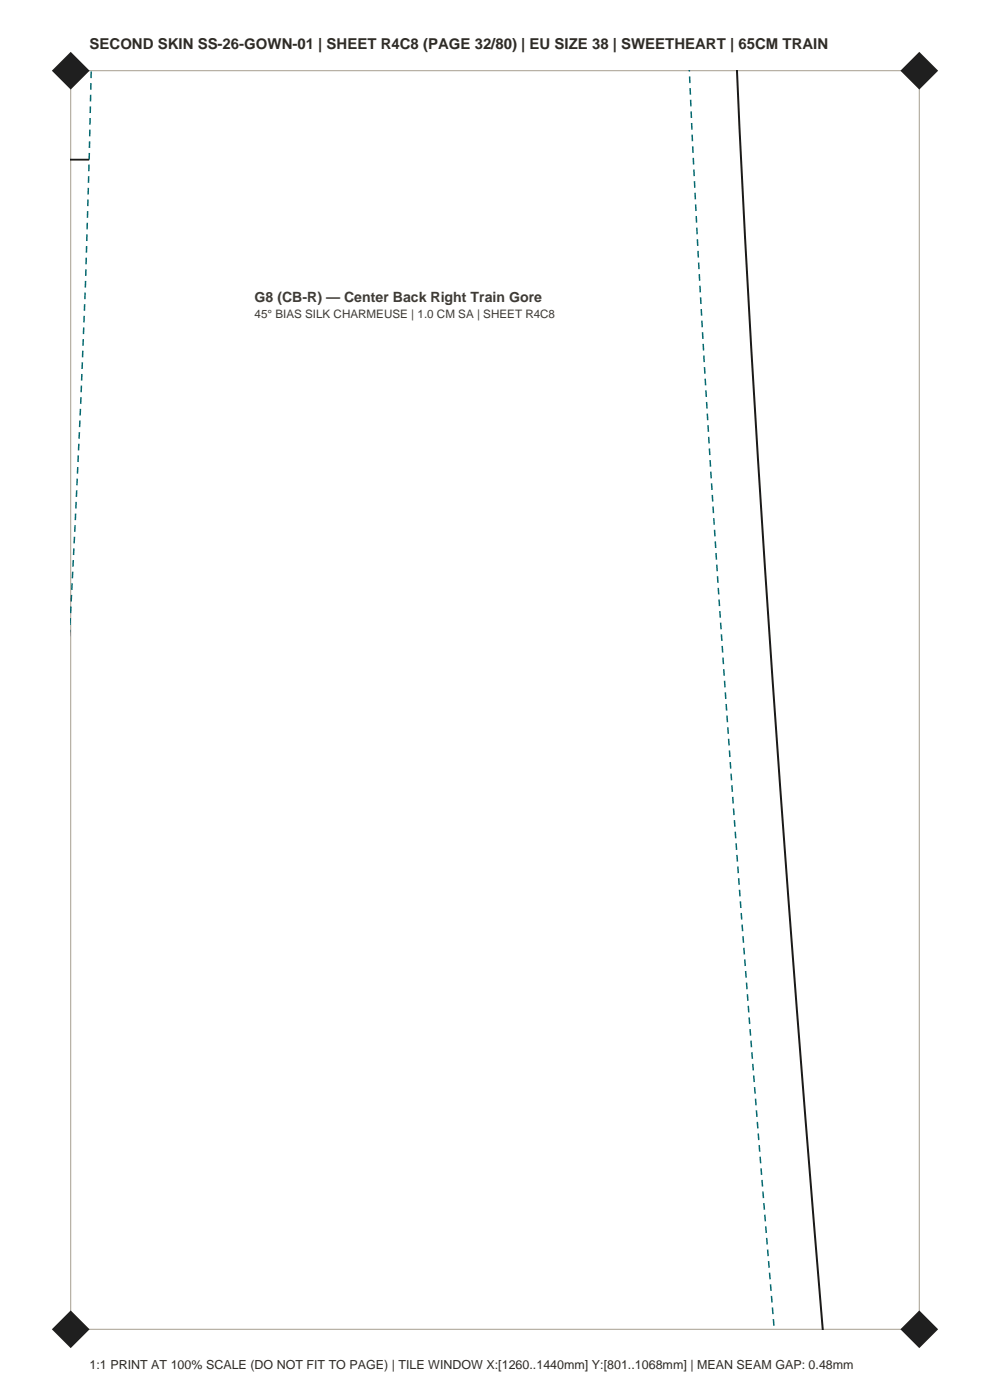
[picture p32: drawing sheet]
<svg xmlns="http://www.w3.org/2000/svg" width="210mm" height="297mm" viewBox="0 0 210 297" stroke-linecap="round" stroke-linejoin="round" font-family="sans-serif">
<defs><g id="words">
<text font-size="3.2" fill="#2e2b26" x="19" y="10.5">SECOND SKIN SS-26-GOWN-01 | SHEET R4C8 (PAGE 32/80) | EU SIZE 38 | SWEETHEART | 65CM TRAIN</text>
<text font-size="3" fill="#403b33" x="54" y="64">G8 (CB-R) — Center Back Right Train Gore</text>
<text font-size="2.6" fill="#2e2b26" x="19" y="290.5">1:1 PRINT AT 100% SCALE (DO NOT FIT TO PAGE) | TILE WINDOW X:[1260..1440mm] Y:[801..1068mm] | MEAN SEAM GAP: 0.48mm</text>
<text font-size="2.5" fill="#403b33" x="54" y="67.5">45° BIAS SILK CHARMEUSE | 1.0 CM SA | SHEET R4C8</text>
</g></defs>
<path d="M15 15h180v267h-180z" fill="none" stroke="#a69e8f" stroke-width=".21"/>
<g fill="#1f1f1f">
<path d="M11 282l4-4 4 4-4 4z" fill-rule="evenodd"/>
<path d="M191 282l4-4 4 4-4 4z" fill-rule="evenodd"/>
<path d="M11 15l4-4 4 4-4 4z" fill-rule="evenodd"/>
<path d="M191 15l4-4 4 4-4 4z" fill-rule="evenodd"/>
</g>
<path d="M156.3 14.9l1.7 35.6 1.4 23.3 4.5 70.2 5.1 70.1 5.5 68" fill="none" stroke="#1a1a1a" stroke-width=".42"/>
<path d="M146.2 14.9l1.9 38.3 4.2 70.5 5 70.5 6.9 87.9M15 130.5l.9-19.5a2969 2969 0 0 0 3.4-96.1" fill="none" stroke="#036970" stroke-width=".32" stroke-dasharray="1.4 1.1" stroke-linecap="butt"/>
<path d="M15 33.9h3.9" fill="none" stroke="#1a1a1a" stroke-width=".39"/>
<use href="#words"/>
</svg>
